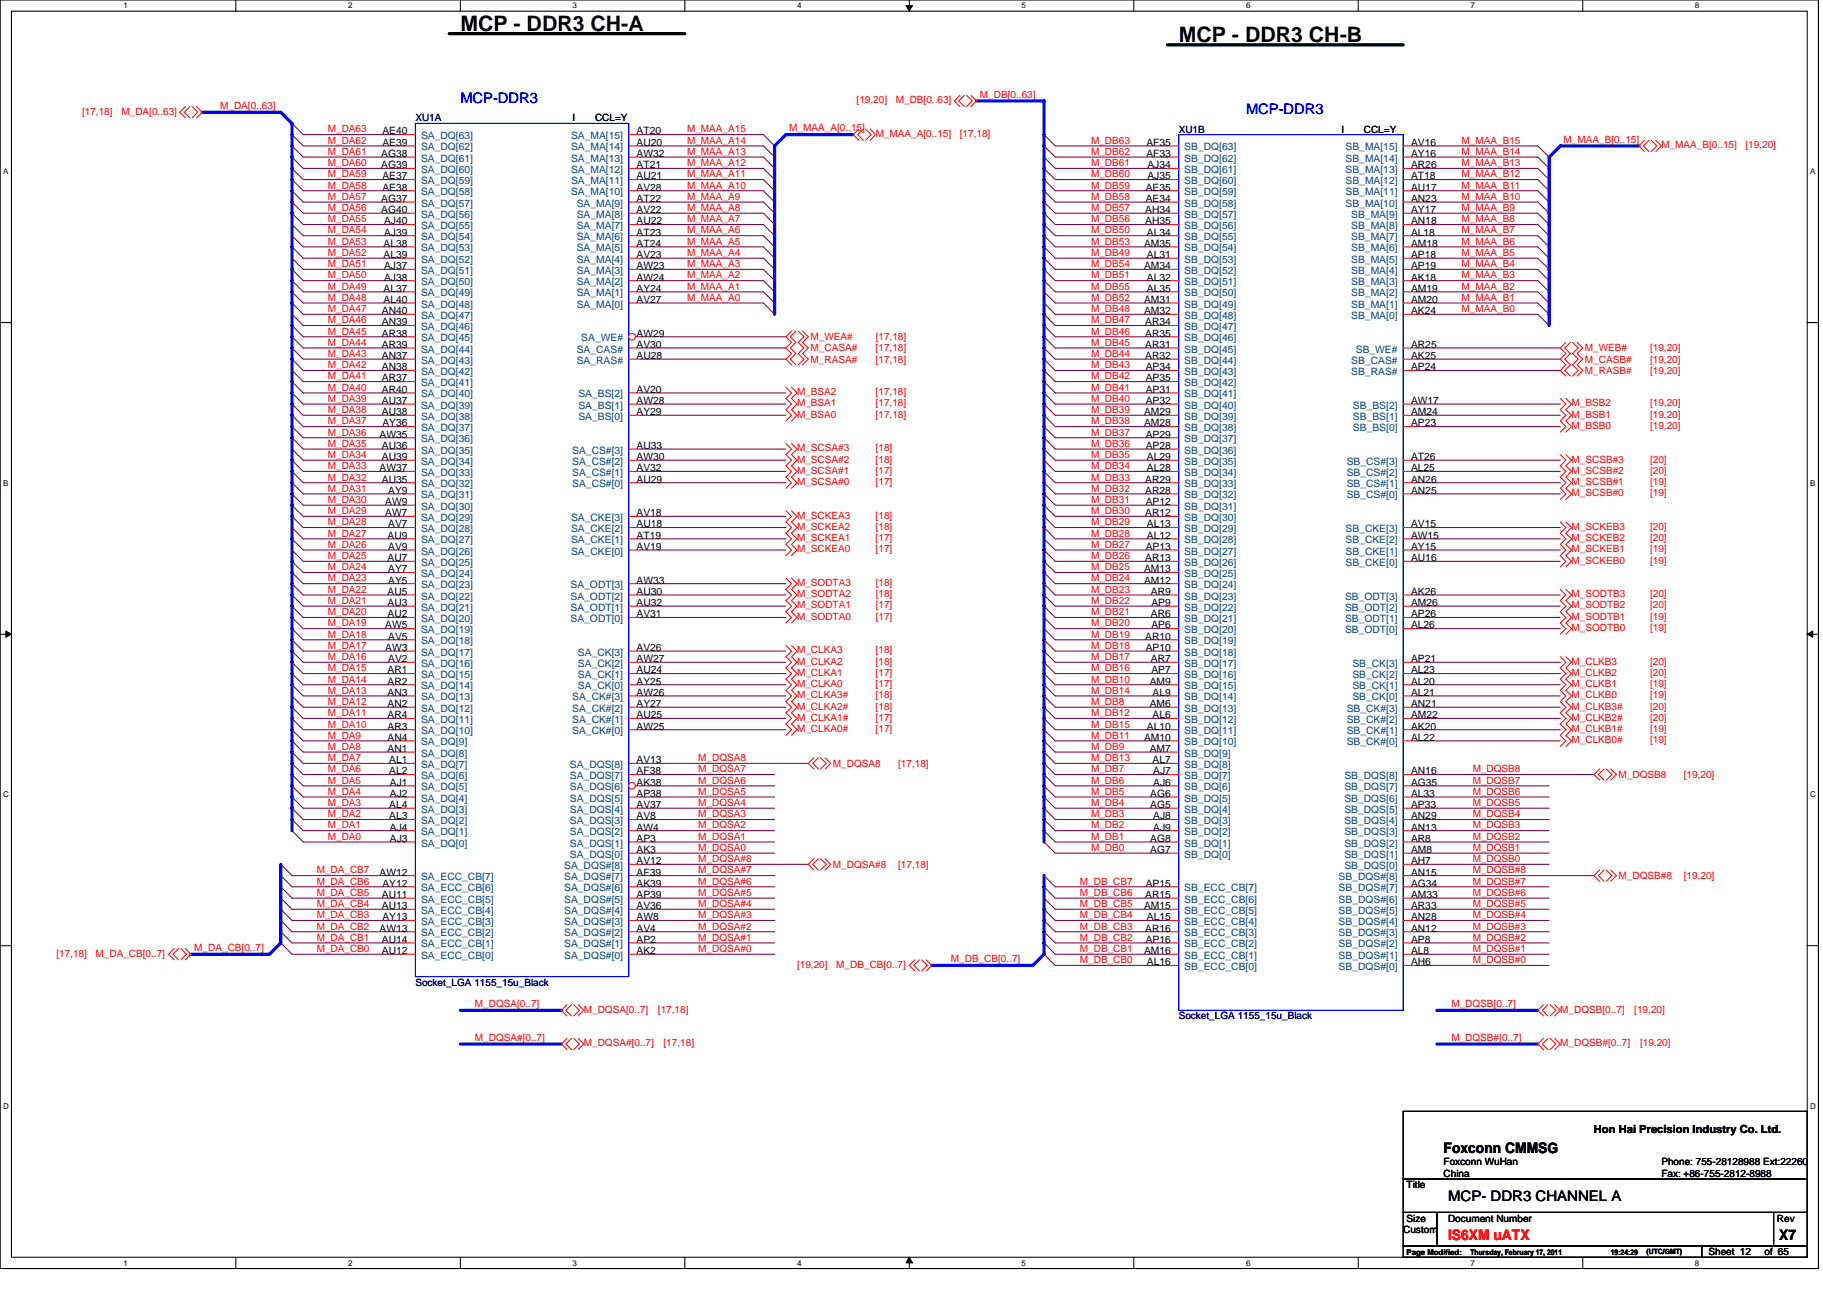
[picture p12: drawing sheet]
<svg xmlns="http://www.w3.org/2000/svg" width="297mm" height="210mm" viewBox="0 0 297 210" stroke-linecap="round" stroke-linejoin="round" font-family="sans-serif">
<defs><g id="words">
<g font-size="3.5">
<text x="75" y="5">MCP - DDR3 CH-A</text>
<text x="192.1" y="6.9">MCP - DDR3 CH-B</text>
</g>
<g font-size="2.4" fill="#00f">
<text x="75" y="16.7">MCP-DDR3</text>
<text x="203" y="18.6">MCP-DDR3</text>
</g>
<g font-size="2.4">
<text x="235.2" y="187.8">Foxconn CMMSG</text>
<text x="235.9" y="195.6">MCP- DDR3 CHANNEL A</text>
<text x="289.9" y="202.1">X7</text>
</g>
<text font-size="2.4" fill="#f00" x="235.9" y="202.1">IS6XM uATX</text>
<text font-size="1.8" x="259.7" y="184.6">Hon Hai Precision Industry Co. Ltd.</text>
<g font-size="1.7">
<text x="62.3" y="21.9">AE40</text>
<text x="62.3" y="23.7">AE39</text>
<text x="103.7" y="23.7">AU20</text>
<text x="103.7" y="21.9">AT20</text>
<text x="186.8" y="23.7">AF35</text>
<text x="229.9" y="23.7">AV16</text>
<text x="62.1" y="25.6">AG38</text>
<text x="62.1" y="27.4">AG39</text>
<text x="62.3" y="29.2">AE37</text>
<text x="103.7" y="27.4">AT21</text>
<text x="103.7" y="29.2">AU21</text>
<text x="103.7" y="25.6">AW32</text>
<text x="186.8" y="25.6">AF33</text>
<text x="187" y="29.2">AJ35</text>
<text x="187" y="27.4">AJ34</text>
<text x="229.9" y="29.2">AT18</text>
<text x="229.9" y="25.6">AY16</text>
<text x="229.9" y="27.4">AR26</text>
<text x="62.1" y="32.9">AG37</text>
<text x="62.1" y="34.7">AG40</text>
<text x="62.3" y="31.1">AE38</text>
<text x="103.7" y="31.1">AV28</text>
<text x="103.7" y="34.7">AV22</text>
<text x="103.7" y="32.9">AT22</text>
<text x="186.6" y="34.7">AH34</text>
<text x="186.7" y="31.1">AE35</text>
<text x="186.7" y="32.9">AE34</text>
<text x="229.9" y="31.1">AU17</text>
<text x="229.9" y="32.9">AN23</text>
<text x="229.9" y="34.7">AY17</text>
<text x="62.5" y="40.2">AL38</text>
<text x="62.6" y="36.6">AJ40</text>
<text x="62.6" y="38.4">AJ39</text>
<text x="103.7" y="38.4">AT23</text>
<text x="103.7" y="36.6">AU22</text>
<text x="103.7" y="40.2">AT24</text>
<text x="186.4" y="40.2">AM35</text>
<text x="186.6" y="36.6">AH35</text>
<text x="186.9" y="38.4">AL34</text>
<text x="229.9" y="38.4">AL18</text>
<text x="229.9" y="40.2">AM18</text>
<text x="229.9" y="36.6">AN18</text>
<text x="62.5" y="42">AL39</text>
<text x="62.5" y="47.5">AL37</text>
<text x="62.6" y="43.9">AJ37</text>
<text x="62.6" y="45.7">AJ38</text>
<text x="103.7" y="47.5">AY24</text>
<text x="103.7" y="42">AV23</text>
<text x="103.7" y="43.9">AW23</text>
<text x="103.7" y="45.7">AW24</text>
<text x="186.4" y="43.9">AM34</text>
<text x="186.9" y="47.5">AL35</text>
<text x="186.9" y="45.7">AL32</text>
<text x="186.9" y="42">AL31</text>
<text x="229.9" y="45.7">AK18</text>
<text x="229.9" y="47.5">AM19</text>
<text x="229.9" y="42">AP18</text>
<text x="229.9" y="43.9">AP19</text>
<text x="62.2" y="51.2">AN40</text>
<text x="62.2" y="53">AN39</text>
<text x="62.5" y="49.3">AL40</text>
<text x="103.7" y="49.3">AV27</text>
<text x="186.4" y="51.2">AM32</text>
<text x="186.4" y="49.3">AM31</text>
<text x="186.6" y="53">AR34</text>
<text x="229.9" y="49.3">AM20</text>
<text x="229.9" y="51.2">AK24</text>
<text x="62.2" y="58.5">AN37</text>
<text x="62.2" y="56.7">AR39</text>
<text x="62.2" y="54.8">AR38</text>
<text x="103.7" y="54.8">AW29</text>
<text x="103.7" y="58.5">AU28</text>
<text x="103.7" y="56.7">AV30</text>
<text x="186.6" y="54.8">AR35</text>
<text x="186.6" y="56.7">AR31</text>
<text x="186.6" y="58.5">AR32</text>
<text x="229.9" y="56.7">AR25</text>
<text x="229.9" y="58.5">AK25</text>
<text x="62.2" y="60.3">AN38</text>
<text x="62.2" y="62.1">AR37</text>
<text x="62.2" y="65.8">AU37</text>
<text x="62.2" y="64">AR40</text>
<text x="103.7" y="65.8">AW28</text>
<text x="103.7" y="64">AV20</text>
<text x="186.7" y="62.1">AP35</text>
<text x="186.7" y="64">AP31</text>
<text x="186.7" y="65.8">AP32</text>
<text x="186.7" y="60.3">AP34</text>
<text x="229.9" y="65.8">AW17</text>
<text x="229.9" y="60.3">AP24</text>
<text x="61.8" y="71.3">AW35</text>
<text x="62.2" y="67.6">AU38</text>
<text x="62.3" y="69.5">AY36</text>
<text x="103.7" y="67.6">AY29</text>
<text x="186.4" y="67.6">AM29</text>
<text x="186.4" y="69.5">AM28</text>
<text x="186.7" y="71.3">AP29</text>
<text x="229.9" y="69.5">AP23</text>
<text x="229.9" y="67.6">AM24</text>
<text x="61.8" y="76.8">AW37</text>
<text x="62.2" y="73.1">AU36</text>
<text x="62.2" y="75">AU39</text>
<text x="103.7" y="76.8">AV32</text>
<text x="103.7" y="73.1">AU33</text>
<text x="103.7" y="75">AW30</text>
<text x="186.7" y="73.1">AP28</text>
<text x="186.9" y="76.8">AL28</text>
<text x="186.9" y="75">AL29</text>
<text x="229.9" y="75">AT26</text>
<text x="229.9" y="76.8">AL25</text>
<text x="62.2" y="78.6">AU35</text>
<text x="62.8" y="82.3">AW9</text>
<text x="63.2" y="80.4">AY9</text>
<text x="103.7" y="78.6">AU29</text>
<text x="186.6" y="80.4">AR28</text>
<text x="186.6" y="78.6">AR29</text>
<text x="186.7" y="82.3">AP12</text>
<text x="229.9" y="78.6">AN26</text>
<text x="229.9" y="80.4">AN25</text>
<text x="62.8" y="84.1">AW7</text>
<text x="63.2" y="87.8">AU9</text>
<text x="63.2" y="89.6">AV9</text>
<text x="63.2" y="85.9">AV7</text>
<text x="103.7" y="84.1">AV18</text>
<text x="103.7" y="85.9">AU18</text>
<text x="103.7" y="89.6">AV19</text>
<text x="103.7" y="87.8">AT19</text>
<text x="186.6" y="84.1">AR12</text>
<text x="186.7" y="89.6">AP13</text>
<text x="186.9" y="87.8">AL12</text>
<text x="186.9" y="85.9">AL13</text>
<text x="229.9" y="87.8">AW15</text>
<text x="229.9" y="85.9">AV15</text>
<text x="229.9" y="89.6">AY15</text>
<text x="63.2" y="91.4">AU7</text>
<text x="63.2" y="93.2">AY7</text>
<text x="63.2" y="95.1">AY5</text>
<text x="103.7" y="95.1">AW33</text>
<text x="186.4" y="93.2">AM13</text>
<text x="186.4" y="95.1">AM12</text>
<text x="186.6" y="91.4">AR13</text>
<text x="229.9" y="91.4">AU16</text>
<text x="63.2" y="96.9">AU5</text>
<text x="63.2" y="98.7">AU3</text>
<text x="63.2" y="100.6">AU2</text>
<text x="103.7" y="96.9">AU30</text>
<text x="103.7" y="98.7">AU32</text>
<text x="103.7" y="100.6">AV31</text>
<text x="187.5" y="96.9">AR9</text>
<text x="187.5" y="100.6">AR6</text>
<text x="187.6" y="98.7">AP9</text>
<text x="229.9" y="96.9">AK26</text>
<text x="229.9" y="98.7">AM26</text>
<text x="229.9" y="100.6">AP26</text>
<text x="62.8" y="102.4">AW5</text>
<text x="62.8" y="106">AW3</text>
<text x="63.2" y="104.2">AV5</text>
<text x="63.2" y="107.9">AV2</text>
<text x="103.7" y="106">AV26</text>
<text x="103.7" y="107.9">AW27</text>
<text x="186.6" y="104.2">AR10</text>
<text x="186.7" y="106">AP10</text>
<text x="187.5" y="107.9">AR7</text>
<text x="187.6" y="102.4">AP6</text>
<text x="229.9" y="107.9">AP21</text>
<text x="229.9" y="102.4">AL26</text>
<text x="63.2" y="111.5">AR2</text>
<text x="63.2" y="113.3">AN3</text>
<text x="63.2" y="109.7">AR1</text>
<text x="103.7" y="113.3">AW26</text>
<text x="103.7" y="111.5">AY25</text>
<text x="103.7" y="109.7">AU24</text>
<text x="187.3" y="111.5">AM9</text>
<text x="187.6" y="109.7">AP7</text>
<text x="187.8" y="113.3">AL9</text>
<text x="229.9" y="111.5">AL20</text>
<text x="229.9" y="113.3">AL21</text>
<text x="229.9" y="109.7">AL23</text>
<text x="63.2" y="117">AR4</text>
<text x="63.2" y="118.9">AR3</text>
<text x="63.2" y="115.2">AN2</text>
<text x="103.7" y="115.2">AY27</text>
<text x="103.7" y="117">AU25</text>
<text x="103.7" y="118.9">AW25</text>
<text x="186.9" y="118.9">AL10</text>
<text x="187.3" y="115.2">AM6</text>
<text x="187.8" y="117">AL6</text>
<text x="229.9" y="118.9">AK20</text>
<text x="229.9" y="115.2">AN21</text>
<text x="229.9" y="117">AM22</text>
<text x="63.2" y="122.5">AN1</text>
<text x="63.2" y="120.7">AN4</text>
<text x="63.4" y="124.3">AL1</text>
<text x="103.7" y="124.3">AV13</text>
<text x="186.4" y="120.7">AM10</text>
<text x="187.3" y="122.5">AM7</text>
<text x="187.8" y="124.3">AL7</text>
<text x="229.9" y="120.7">AL22</text>
<text x="63.4" y="131.6">AL4</text>
<text x="63.4" y="126.2">AL2</text>
<text x="63.5" y="128">AJ1</text>
<text x="63.5" y="129.8">AJ2</text>
<text x="103.7" y="126.2">AF38</text>
<text x="103.7" y="128">AK38</text>
<text x="103.7" y="129.8">AP38</text>
<text x="103.7" y="131.6">AV37</text>
<text x="187.4" y="129.8">AG6</text>
<text x="187.4" y="131.6">AG5</text>
<text x="187.9" y="126.2">AJ7</text>
<text x="187.9" y="128">AJ6</text>
<text x="229.9" y="126.2">AN16</text>
<text x="229.9" y="128">AG35</text>
<text x="229.9" y="129.8">AL33</text>
<text x="229.9" y="131.6">AP33</text>
<text x="63.4" y="133.5">AL3</text>
<text x="63.5" y="135.3">AJ4</text>
<text x="63.5" y="137.1">AJ3</text>
<text x="103.7" y="135.3">AW4</text>
<text x="103.7" y="137.1">AP3</text>
<text x="103.7" y="133.5">AV8</text>
<text x="187.4" y="137.1">AG8</text>
<text x="187.9" y="133.5">AJ8</text>
<text x="187.9" y="135.3">AJ9</text>
<text x="229.9" y="137.1">AR8</text>
<text x="229.9" y="135.3">AN13</text>
<text x="229.9" y="133.5">AN29</text>
<text x="61.8" y="142.6">AW12</text>
<text x="103.7" y="140.8">AV12</text>
<text x="103.7" y="142.6">AF39</text>
<text x="103.7" y="139">AK3</text>
<text x="187.4" y="139">AG7</text>
<text x="229.9" y="142.6">AN15</text>
<text x="229.9" y="139">AM8</text>
<text x="229.9" y="140.8">AH7</text>
<text x="62.2" y="146.3">AU11</text>
<text x="62.2" y="148.1">AU13</text>
<text x="62.3" y="144.4">AY12</text>
<text x="62.3" y="149.9">AY13</text>
<text x="103.7" y="144.4">AK39</text>
<text x="103.7" y="146.3">AP39</text>
<text x="103.7" y="148.1">AV36</text>
<text x="103.7" y="149.9">AW8</text>
<text x="186.4" y="148.1">AM15</text>
<text x="186.6" y="146.3">AR15</text>
<text x="186.7" y="144.4">AP15</text>
<text x="186.9" y="149.9">AL15</text>
<text x="229.9" y="146.3">AM33</text>
<text x="229.9" y="148.1">AR33</text>
<text x="229.9" y="149.9">AN28</text>
<text x="229.9" y="144.4">AG34</text>
<text x="61.8" y="151.8">AW13</text>
<text x="62.2" y="153.6">AU14</text>
<text x="62.2" y="155.4">AU12</text>
<text x="103.7" y="153.6">AP2</text>
<text x="103.7" y="151.8">AV4</text>
<text x="103.7" y="155.4">AK2</text>
<text x="186.4" y="155.4">AM16</text>
<text x="186.6" y="151.8">AR16</text>
<text x="186.7" y="153.6">AP16</text>
<text x="229.9" y="151.8">AN12</text>
<text x="229.9" y="153.6">AP8</text>
<text x="229.9" y="155.4">AL8</text>
<text x="186.9" y="157.2">AL16</text>
<text x="229.9" y="157.2">AH6</text>
</g>
<g font-size="1.7" fill="#004080">
<text x="68.6" y="22.7">SA_DQ[63]</text>
<text x="93" y="22.7">SA_MA[15]</text>
<text x="68.6" y="24.5">SA_DQ[62]</text>
<text x="68.6" y="26.3">SA_DQ[61]</text>
<text x="68.6" y="28.2">SA_DQ[60]</text>
<text x="68.6" y="30">SA_DQ[59]</text>
<text x="93" y="24.5">SA_MA[14]</text>
<text x="93" y="28.2">SA_MA[12]</text>
<text x="93" y="30">SA_MA[11]</text>
<text x="93" y="26.3">SA_MA[13]</text>
<text x="193" y="30">SB_DQ[60]</text>
<text x="193" y="26.3">SB_DQ[62]</text>
<text x="193" y="24.5">SB_DQ[63]</text>
<text x="193" y="28.2">SB_DQ[61]</text>
<text x="219.2" y="24.5">SB_MA[15]</text>
<text x="219.2" y="30">SB_MA[12]</text>
<text x="219.2" y="26.3">SB_MA[14]</text>
<text x="219.2" y="28.2">SB_MA[13]</text>
<text x="68.6" y="31.8">SA_DQ[58]</text>
<text x="68.6" y="33.7">SA_DQ[57]</text>
<text x="68.6" y="35.5">SA_DQ[56]</text>
<text x="93" y="31.8">SA_MA[10]</text>
<text x="94" y="35.5">SA_MA[8]</text>
<text x="94" y="33.7">SA_MA[9]</text>
<text x="193" y="31.8">SB_DQ[59]</text>
<text x="193" y="35.5">SB_DQ[57]</text>
<text x="193" y="33.7">SB_DQ[58]</text>
<text x="219.2" y="31.8">SB_MA[11]</text>
<text x="219.2" y="33.7">SB_MA[10]</text>
<text x="220.2" y="35.5">SB_MA[9]</text>
<text x="68.6" y="37.3">SA_DQ[55]</text>
<text x="68.6" y="41">SA_DQ[53]</text>
<text x="68.6" y="39.1">SA_DQ[54]</text>
<text x="94" y="39.1">SA_MA[6]</text>
<text x="94" y="37.3">SA_MA[7]</text>
<text x="94" y="41">SA_MA[5]</text>
<text x="193" y="41">SB_DQ[54]</text>
<text x="193" y="37.3">SB_DQ[56]</text>
<text x="193" y="39.1">SB_DQ[55]</text>
<text x="220.2" y="39.1">SB_MA[7]</text>
<text x="220.2" y="41">SB_MA[6]</text>
<text x="220.2" y="37.3">SB_MA[8]</text>
<text x="68.6" y="42.8">SA_DQ[52]</text>
<text x="68.6" y="44.6">SA_DQ[51]</text>
<text x="68.6" y="46.5">SA_DQ[50]</text>
<text x="94" y="42.8">SA_MA[4]</text>
<text x="94" y="44.6">SA_MA[3]</text>
<text x="94" y="46.5">SA_MA[2]</text>
<text x="193" y="44.6">SB_DQ[52]</text>
<text x="193" y="46.5">SB_DQ[51]</text>
<text x="193" y="42.8">SB_DQ[53]</text>
<text x="220.2" y="46.5">SB_MA[3]</text>
<text x="220.2" y="42.8">SB_MA[5]</text>
<text x="220.2" y="44.6">SB_MA[4]</text>
<text x="68.6" y="48.3">SA_DQ[49]</text>
<text x="68.6" y="50.1">SA_DQ[48]</text>
<text x="68.6" y="51.9">SA_DQ[47]</text>
<text x="68.6" y="53.8">SA_DQ[46]</text>
<text x="94" y="50.1">SA_MA[0]</text>
<text x="94" y="48.3">SA_MA[1]</text>
<text x="193" y="48.3">SB_DQ[50]</text>
<text x="193" y="51.9">SB_DQ[48]</text>
<text x="193" y="53.8">SB_DQ[47]</text>
<text x="193" y="50.1">SB_DQ[49]</text>
<text x="220.2" y="48.3">SB_MA[2]</text>
<text x="220.2" y="50.1">SB_MA[1]</text>
<text x="220.2" y="51.9">SB_MA[0]</text>
<text x="68.6" y="59.2">SA_DQ[43]</text>
<text x="68.6" y="57.4">SA_DQ[44]</text>
<text x="68.6" y="55.6">SA_DQ[45]</text>
<text x="94" y="59.2">SA_RAS#</text>
<text x="94" y="57.4">SA_CAS#</text>
<text x="94.7" y="55.6">SA_WE#</text>
<text x="193" y="55.6">SB_DQ[46]</text>
<text x="193" y="57.4">SB_DQ[45]</text>
<text x="193" y="59.2">SB_DQ[44]</text>
<text x="220.2" y="59.2">SB_CAS#</text>
<text x="220.9" y="57.4">SB_WE#</text>
<text x="68.6" y="61.1">SA_DQ[42]</text>
<text x="68.6" y="62.9">SA_DQ[41]</text>
<text x="68.6" y="64.7">SA_DQ[40]</text>
<text x="94.3" y="64.7">SA_BS[2]</text>
<text x="193" y="62.9">SB_DQ[42]</text>
<text x="193" y="64.7">SB_DQ[41]</text>
<text x="193" y="61.1">SB_DQ[43]</text>
<text x="220.2" y="61.1">SB_RAS#</text>
<text x="68.6" y="68.4">SA_DQ[38]</text>
<text x="68.6" y="70.2">SA_DQ[37]</text>
<text x="68.6" y="66.6">SA_DQ[39]</text>
<text x="94.3" y="66.6">SA_BS[1]</text>
<text x="94.3" y="68.4">SA_BS[0]</text>
<text x="193" y="66.6">SB_DQ[40]</text>
<text x="193" y="68.4">SB_DQ[39]</text>
<text x="193" y="70.2">SB_DQ[38]</text>
<text x="220.4" y="70.2">SB_BS[0]</text>
<text x="220.4" y="66.6">SB_BS[2]</text>
<text x="220.4" y="68.4">SB_BS[1]</text>
<text x="68.6" y="73.9">SA_DQ[35]</text>
<text x="68.6" y="75.7">SA_DQ[34]</text>
<text x="68.6" y="77.5">SA_DQ[33]</text>
<text x="68.6" y="72.1">SA_DQ[36]</text>
<text x="93.2" y="77.5">SA_CS#[1]</text>
<text x="93.2" y="73.9">SA_CS#[3]</text>
<text x="93.2" y="75.7">SA_CS#[2]</text>
<text x="193" y="73.9">SB_DQ[36]</text>
<text x="193" y="72.1">SB_DQ[37]</text>
<text x="193" y="77.5">SB_DQ[34]</text>
<text x="193" y="75.7">SB_DQ[35]</text>
<text x="219.4" y="75.7">SB_CS#[3]</text>
<text x="219.4" y="77.5">SB_CS#[2]</text>
<text x="68.6" y="79.4">SA_DQ[32]</text>
<text x="68.6" y="81.2">SA_DQ[31]</text>
<text x="68.6" y="83">SA_DQ[30]</text>
<text x="93.2" y="79.4">SA_CS#[0]</text>
<text x="193" y="81.2">SB_DQ[32]</text>
<text x="193" y="79.4">SB_DQ[33]</text>
<text x="193" y="83">SB_DQ[31]</text>
<text x="219.4" y="79.4">SB_CS#[1]</text>
<text x="219.4" y="81.2">SB_CS#[0]</text>
<text x="68.6" y="88.5">SA_DQ[27]</text>
<text x="68.6" y="84.9">SA_DQ[29]</text>
<text x="68.6" y="86.7">SA_DQ[28]</text>
<text x="93" y="84.9">SA_CKE[3]</text>
<text x="93" y="86.7">SA_CKE[2]</text>
<text x="93" y="88.5">SA_CKE[1]</text>
<text x="193" y="84.9">SB_DQ[30]</text>
<text x="193" y="88.5">SB_DQ[28]</text>
<text x="193" y="86.7">SB_DQ[29]</text>
<text x="219.2" y="88.5">SB_CKE[2]</text>
<text x="219.2" y="86.7">SB_CKE[3]</text>
<text x="68.6" y="90.3">SA_DQ[26]</text>
<text x="68.6" y="94">SA_DQ[24]</text>
<text x="68.6" y="92.2">SA_DQ[25]</text>
<text x="68.6" y="95.8">SA_DQ[23]</text>
<text x="93" y="95.8">SA_ODT[3]</text>
<text x="93" y="90.3">SA_CKE[0]</text>
<text x="193" y="92.2">SB_DQ[26]</text>
<text x="193" y="90.3">SB_DQ[27]</text>
<text x="193" y="94">SB_DQ[25]</text>
<text x="193" y="95.8">SB_DQ[24]</text>
<text x="219.2" y="92.2">SB_CKE[0]</text>
<text x="219.2" y="90.3">SB_CKE[1]</text>
<text x="68.6" y="97.7">SA_DQ[22]</text>
<text x="68.6" y="99.5">SA_DQ[21]</text>
<text x="68.6" y="101.3">SA_DQ[20]</text>
<text x="93" y="97.7">SA_ODT[2]</text>
<text x="93" y="99.5">SA_ODT[1]</text>
<text x="93" y="101.3">SA_ODT[0]</text>
<text x="193" y="97.7">SB_DQ[23]</text>
<text x="193" y="101.3">SB_DQ[21]</text>
<text x="193" y="99.5">SB_DQ[22]</text>
<text x="219.2" y="97.7">SB_ODT[3]</text>
<text x="219.2" y="99.5">SB_ODT[2]</text>
<text x="219.2" y="101.3">SB_ODT[1]</text>
<text x="68.6" y="103.1">SA_DQ[19]</text>
<text x="68.6" y="106.8">SA_DQ[17]</text>
<text x="68.6" y="105">SA_DQ[18]</text>
<text x="94.2" y="106.8">SA_CK[3]</text>
<text x="193" y="106.8">SB_DQ[18]</text>
<text x="193" y="103.1">SB_DQ[20]</text>
<text x="193" y="105">SB_DQ[19]</text>
<text x="219.2" y="103.1">SB_ODT[0]</text>
<text x="68.6" y="112.3">SA_DQ[14]</text>
<text x="68.6" y="110.5">SA_DQ[15]</text>
<text x="68.6" y="108.6">SA_DQ[16]</text>
<text x="94.2" y="112.3">SA_CK[0]</text>
<text x="94.2" y="108.6">SA_CK[2]</text>
<text x="94.2" y="110.5">SA_CK[1]</text>
<text x="193" y="108.6">SB_DQ[17]</text>
<text x="193" y="112.3">SB_DQ[15]</text>
<text x="193" y="110.5">SB_DQ[16]</text>
<text x="220.4" y="112.3">SB_CK[1]</text>
<text x="220.4" y="110.5">SB_CK[2]</text>
<text x="220.4" y="108.6">SB_CK[3]</text>
<text x="68.6" y="117.8">SA_DQ[11]</text>
<text x="68.6" y="119.6">SA_DQ[10]</text>
<text x="68.6" y="116">SA_DQ[12]</text>
<text x="68.6" y="114.1">SA_DQ[13]</text>
<text x="93.2" y="114.1">SA_CK#[3]</text>
<text x="93.2" y="116">SA_CK#[2]</text>
<text x="93.2" y="117.8">SA_CK#[1]</text>
<text x="93.2" y="119.6">SA_CK#[0]</text>
<text x="193" y="116">SB_DQ[13]</text>
<text x="193" y="117.8">SB_DQ[12]</text>
<text x="193" y="119.6">SB_DQ[11]</text>
<text x="193" y="114.1">SB_DQ[14]</text>
<text x="219.4" y="119.6">SB_CK#[1]</text>
<text x="219.4" y="116">SB_CK#[3]</text>
<text x="219.4" y="117.8">SB_CK#[2]</text>
<text x="220.4" y="114.1">SB_CK[0]</text>
<text x="68.6" y="123.3">SA_DQ[8]</text>
<text x="68.6" y="125.1">SA_DQ[7]</text>
<text x="68.6" y="121.4">SA_DQ[9]</text>
<text x="92.9" y="125.1">SA_DQS[8]</text>
<text x="193" y="123.3">SB_DQ[9]</text>
<text x="193" y="125.1">SB_DQ[8]</text>
<text x="193" y="121.4">SB_DQ[10]</text>
<text x="219.4" y="121.4">SB_CK#[0]</text>
<text x="68.6" y="126.9">SA_DQ[6]</text>
<text x="68.6" y="128.8">SA_DQ[5]</text>
<text x="68.6" y="130.6">SA_DQ[4]</text>
<text x="92.9" y="126.9">SA_DQS[7]</text>
<text x="92.9" y="128.8">SA_DQS[6]</text>
<text x="92.9" y="130.6">SA_DQS[5]</text>
<text x="193" y="126.9">SB_DQ[7]</text>
<text x="193" y="130.6">SB_DQ[5]</text>
<text x="193" y="128.8">SB_DQ[6]</text>
<text x="219.1" y="126.9">SB_DQS[8]</text>
<text x="219.1" y="128.8">SB_DQS[7]</text>
<text x="219.1" y="130.6">SB_DQS[6]</text>
<text x="68.6" y="132.4">SA_DQ[3]</text>
<text x="68.6" y="136.1">SA_DQ[1]</text>
<text x="68.6" y="134.2">SA_DQ[2]</text>
<text x="68.6" y="137.9">SA_DQ[0]</text>
<text x="92.9" y="136.1">SA_DQS[2]</text>
<text x="92.9" y="137.9">SA_DQS[1]</text>
<text x="92.9" y="134.2">SA_DQS[3]</text>
<text x="92.9" y="132.4">SA_DQS[4]</text>
<text x="193" y="134.2">SB_DQ[3]</text>
<text x="193" y="137.9">SB_DQ[1]</text>
<text x="193" y="136.1">SB_DQ[2]</text>
<text x="193" y="132.4">SB_DQ[4]</text>
<text x="219.1" y="137.9">SB_DQS[2]</text>
<text x="219.1" y="136.1">SB_DQS[3]</text>
<text x="219.1" y="134.2">SB_DQS[4]</text>
<text x="219.1" y="132.4">SB_DQS[5]</text>
<text x="68.6" y="143.4">SA_ECC_CB[7]</text>
<text x="91.9" y="141.5">SA_DQS#[8]</text>
<text x="91.9" y="143.4">SA_DQS#[7]</text>
<text x="92.9" y="139.7">SA_DQS[0]</text>
<text x="193" y="139.7">SB_DQ[0]</text>
<text x="218.1" y="143.4">SB_DQS#[8]</text>
<text x="219.1" y="139.7">SB_DQS[1]</text>
<text x="219.1" y="141.5">SB_DQS[0]</text>
<text x="68.6" y="145.2">SA_ECC_CB[6]</text>
<text x="68.6" y="147">SA_ECC_CB[5]</text>
<text x="68.6" y="148.9">SA_ECC_CB[4]</text>
<text x="91.9" y="145.2">SA_DQS#[6]</text>
<text x="91.9" y="147">SA_DQS#[5]</text>
<text x="91.9" y="148.9">SA_DQS#[4]</text>
<text x="193" y="148.9">SB_ECC_CB[5]</text>
<text x="193" y="147">SB_ECC_CB[6]</text>
<text x="193" y="145.2">SB_ECC_CB[7]</text>
<text x="218.1" y="147">SB_DQS#[6]</text>
<text x="218.1" y="148.9">SB_DQS#[5]</text>
<text x="218.1" y="145.2">SB_DQS#[7]</text>
<text x="68.6" y="154.3">SA_ECC_CB[1]</text>
<text x="68.6" y="150.7">SA_ECC_CB[3]</text>
<text x="68.6" y="152.5">SA_ECC_CB[2]</text>
<text x="91.9" y="150.7">SA_DQS#[3]</text>
<text x="91.9" y="154.3">SA_DQS#[1]</text>
<text x="91.9" y="152.5">SA_DQS#[2]</text>
<text x="193" y="150.7">SB_ECC_CB[4]</text>
<text x="193" y="152.5">SB_ECC_CB[3]</text>
<text x="193" y="154.3">SB_ECC_CB[2]</text>
<text x="218.1" y="152.5">SB_DQS#[3]</text>
<text x="218.1" y="154.3">SB_DQS#[2]</text>
<text x="218.1" y="150.7">SB_DQS#[4]</text>
<text x="68.6" y="156.2">SA_ECC_CB[0]</text>
<text x="91.9" y="156.2">SA_DQS#[0]</text>
<text x="193" y="156.2">SB_ECC_CB[1]</text>
<text x="193" y="158">SB_ECC_CB[0]</text>
<text x="218.1" y="158">SB_DQS#[0]</text>
<text x="218.1" y="156.2">SB_DQS#[1]</text>
</g>
<g font-size="1.6" fill="#f00">
<text x="35.9" y="17.7">M_DA[0..63]</text>
<text x="139.6" y="16.8">[19,20]</text>
<text x="146" y="16.8">M_DB[0..63]</text>
<text x="159.7" y="15.9">M_DB[0..63]</text>
<text x="13.4" y="18.7">[17,18]</text>
<text x="19.8" y="18.7">M_DA[0..63]</text>
<text x="53.4" y="21.6">M_DA63</text>
<text x="53.4" y="23.4">M_DA62</text>
<text x="111.9" y="23.4">M_MAA_A14</text>
<text x="111.9" y="21.6">M_MAA_A15</text>
<text x="128.6" y="21.4">M_MAA_A[0..15]</text>
<text x="142.7" y="22.3">M_MAA_A[0..15]</text>
<text x="156.4" y="22.3">[17,18]</text>
<text x="177.8" y="23.4">M_DB63</text>
<text x="238.1" y="23.4">M_MAA_B15</text>
<text x="254.8" y="23.2">M_MAA_B[0..15]</text>
<text x="53.4" y="28.9">M_DA59</text>
<text x="53.4" y="25.2">M_DA61</text>
<text x="53.4" y="27.1">M_DA60</text>
<text x="111.9" y="25.2">M_MAA_A13</text>
<text x="111.9" y="28.9">M_MAA_A11</text>
<text x="111.9" y="27.1">M_MAA_A12</text>
<text x="177.8" y="27.1">M_DB61</text>
<text x="177.8" y="25.2">M_DB62</text>
<text x="177.8" y="28.9">M_DB60</text>
<text x="238.1" y="27.1">M_MAA_B13</text>
<text x="238.1" y="28.9">M_MAA_B12</text>
<text x="238.1" y="25.2">M_MAA_B14</text>
<text x="270.7" y="24.2">M_MAA_B[0..15]</text>
<text x="284.4" y="24.2">[19,20]</text>
<text x="53.4" y="30.7">M_DA58</text>
<text x="53.4" y="32.6">M_DA57</text>
<text x="53.4" y="34.4">M_DA56</text>
<text x="111.9" y="32.6">M_MAA_A9</text>
<text x="111.9" y="30.7">M_MAA_A10</text>
<text x="111.9" y="34.4">M_MAA_A8</text>
<text x="177.8" y="34.4">M_DB57</text>
<text x="177.8" y="32.6">M_DB58</text>
<text x="177.8" y="30.7">M_DB59</text>
<text x="238.1" y="30.7">M_MAA_B11</text>
<text x="238.1" y="34.4">M_MAA_B9</text>
<text x="238.1" y="32.6">M_MAA_B10</text>
<text x="53.4" y="36.2">M_DA55</text>
<text x="53.4" y="38">M_DA54</text>
<text x="53.4" y="39.9">M_DA53</text>
<text x="53.4" y="41.7">M_DA52</text>
<text x="111.9" y="36.2">M_MAA_A7</text>
<text x="111.9" y="39.9">M_MAA_A5</text>
<text x="111.9" y="38">M_MAA_A6</text>
<text x="111.9" y="41.7">M_MAA_A4</text>
<text x="177.8" y="36.2">M_DB56</text>
<text x="177.8" y="41.7">M_DB49</text>
<text x="177.8" y="38">M_DB50</text>
<text x="177.8" y="39.9">M_DB53</text>
<text x="238.1" y="38">M_MAA_B7</text>
<text x="238.1" y="41.7">M_MAA_B5</text>
<text x="238.1" y="39.9">M_MAA_B6</text>
<text x="238.1" y="36.2">M_MAA_B8</text>
<text x="53.4" y="43.5">M_DA51</text>
<text x="53.4" y="45.4">M_DA50</text>
<text x="53.4" y="47.2">M_DA49</text>
<text x="111.9" y="47.2">M_MAA_A1</text>
<text x="111.9" y="45.4">M_MAA_A2</text>
<text x="111.9" y="43.5">M_MAA_A3</text>
<text x="177.8" y="45.4">M_DB51</text>
<text x="177.8" y="47.2">M_DB55</text>
<text x="177.8" y="43.5">M_DB54</text>
<text x="238.1" y="47.2">M_MAA_B2</text>
<text x="238.1" y="45.4">M_MAA_B3</text>
<text x="238.1" y="43.5">M_MAA_B4</text>
<text x="53.4" y="49">M_DA48</text>
<text x="53.4" y="50.8">M_DA47</text>
<text x="53.4" y="52.7">M_DA46</text>
<text x="111.9" y="49">M_MAA_A0</text>
<text x="177.8" y="52.7">M_DB47</text>
<text x="177.8" y="50.8">M_DB48</text>
<text x="177.8" y="49">M_DB52</text>
<text x="238.1" y="49">M_MAA_B1</text>
<text x="238.1" y="50.8">M_MAA_B0</text>
<text x="53.4" y="54.5">M_DA45</text>
<text x="53.4" y="56.3">M_DA44</text>
<text x="53.4" y="58.1">M_DA43</text>
<text x="53.4" y="60">M_DA42</text>
<text x="132.1" y="55.4">M_WEA#</text>
<text x="132.1" y="57.3">M_CASA#</text>
<text x="132.1" y="59.1">M_RASA#</text>
<text x="142.7" y="57.3">[17,18]</text>
<text x="142.7" y="59.1">[17,18]</text>
<text x="142.7" y="55.4">[17,18]</text>
<text x="177.8" y="56.3">M_DB45</text>
<text x="177.8" y="54.5">M_DB46</text>
<text x="177.8" y="58.1">M_DB44</text>
<text x="177.8" y="60">M_DB43</text>
<text x="258.3" y="57.3">M_WEB#</text>
<text x="258.3" y="59.1">M_CASB#</text>
<text x="268.9" y="59.1">[19,20]</text>
<text x="268.9" y="57.3">[19,20]</text>
<text x="53.4" y="61.8">M_DA41</text>
<text x="53.4" y="63.6">M_DA40</text>
<text x="53.4" y="65.5">M_DA39</text>
<text x="129.9" y="64.4">M_BSA2</text>
<text x="142.7" y="64.4">[17,18]</text>
<text x="177.8" y="63.6">M_DB41</text>
<text x="177.8" y="61.8">M_DB42</text>
<text x="177.8" y="65.5">M_DB40</text>
<text x="258.3" y="60.9">M_RASB#</text>
<text x="268.9" y="60.9">[19,20]</text>
<text x="53.4" y="67.3">M_DA38</text>
<text x="53.4" y="69.1">M_DA37</text>
<text x="53.4" y="71">M_DA36</text>
<text x="129.9" y="66.2">M_BSA1</text>
<text x="129.9" y="68.1">M_BSA0</text>
<text x="142.7" y="66.2">[17,18]</text>
<text x="142.7" y="68.1">[17,18]</text>
<text x="177.8" y="71">M_DB37</text>
<text x="177.8" y="69.1">M_DB38</text>
<text x="177.8" y="67.3">M_DB39</text>
<text x="256.1" y="68.1">M_BSB1</text>
<text x="256.1" y="66.2">M_BSB2</text>
<text x="256.1" y="69.9">M_BSB0</text>
<text x="268.9" y="68.1">[19,20]</text>
<text x="268.9" y="66.2">[19,20]</text>
<text x="268.9" y="69.9">[19,20]</text>
<text x="53.4" y="72.8">M_DA35</text>
<text x="53.4" y="74.6">M_DA34</text>
<text x="53.4" y="76.4">M_DA33</text>
<text x="129.9" y="77.2">M_SCSA#1</text>
<text x="129.9" y="75.4">M_SCSA#2</text>
<text x="129.9" y="73.5">M_SCSA#3</text>
<text x="142.7" y="77.2">[17]</text>
<text x="142.7" y="75.4">[18]</text>
<text x="142.7" y="73.5">[18]</text>
<text x="177.8" y="76.4">M_DB34</text>
<text x="177.8" y="74.6">M_DB35</text>
<text x="177.8" y="72.8">M_DB36</text>
<text x="256.1" y="77.2">M_SCSB#2</text>
<text x="256.1" y="75.4">M_SCSB#3</text>
<text x="268.9" y="77.2">[20]</text>
<text x="268.9" y="75.4">[20]</text>
<text x="53.4" y="78.3">M_DA32</text>
<text x="53.4" y="80.1">M_DA31</text>
<text x="53.4" y="81.9">M_DA30</text>
<text x="53.4" y="83.8">M_DA29</text>
<text x="129.9" y="79">M_SCSA#0</text>
<text x="142.7" y="79">[17]</text>
<text x="177.8" y="83.8">M_DB30</text>
<text x="177.8" y="81.9">M_DB31</text>
<text x="177.8" y="78.3">M_DB33</text>
<text x="177.8" y="80.1">M_DB32</text>
<text x="256.1" y="79">M_SCSB#1</text>
<text x="256.1" y="80.8">M_SCSB#0</text>
<text x="268.9" y="79">[19]</text>
<text x="268.9" y="80.8">[19]</text>
<text x="53.4" y="85.6">M_DA28</text>
<text x="53.4" y="87.4">M_DA27</text>
<text x="53.4" y="89.2">M_DA26</text>
<text x="129.9" y="90">M_SCKEA0</text>
<text x="129.9" y="88.2">M_SCKEA1</text>
<text x="129.9" y="84.5">M_SCKEA3</text>
<text x="129.9" y="86.3">M_SCKEA2</text>
<text x="142.7" y="90">[17]</text>
<text x="142.7" y="88.2">[17]</text>
<text x="142.7" y="84.5">[18]</text>
<text x="142.7" y="86.3">[18]</text>
<text x="177.8" y="85.6">M_DB29</text>
<text x="177.8" y="87.4">M_DB28</text>
<text x="177.8" y="89.2">M_DB27</text>
<text x="256.1" y="86.3">M_SCKEB3</text>
<text x="256.1" y="88.2">M_SCKEB2</text>
<text x="256.1" y="90">M_SCKEB1</text>
<text x="268.9" y="86.3">[20]</text>
<text x="268.9" y="88.2">[20]</text>
<text x="268.9" y="90">[19]</text>
<text x="53.4" y="94.7">M_DA23</text>
<text x="53.4" y="91.1">M_DA25</text>
<text x="53.4" y="92.9">M_DA24</text>
<text x="129.9" y="95.5">M_SODTA3</text>
<text x="142.7" y="95.5">[18]</text>
<text x="177.8" y="92.9">M_DB25</text>
<text x="177.8" y="91.1">M_DB26</text>
<text x="177.8" y="94.7">M_DB24</text>
<text x="256.1" y="91.8">M_SCKEB0</text>
<text x="268.9" y="91.8">[19]</text>
<text x="53.4" y="96.6">M_DA22</text>
<text x="53.4" y="98.4">M_DA21</text>
<text x="53.4" y="100.2">M_DA20</text>
<text x="129.9" y="97.3">M_SODTA2</text>
<text x="129.9" y="99.1">M_SODTA1</text>
<text x="129.9" y="101">M_SODTA0</text>
<text x="142.7" y="97.3">[18]</text>
<text x="142.7" y="99.1">[17]</text>
<text x="142.7" y="101">[17]</text>
<text x="177.8" y="100.2">M_DB21</text>
<text x="177.8" y="98.4">M_DB22</text>
<text x="177.8" y="96.6">M_DB23</text>
<text x="256.1" y="97.3">M_SODTB3</text>
<text x="256.1" y="99.1">M_SODTB2</text>
<text x="256.1" y="101">M_SODTB1</text>
<text x="268.9" y="97.3">[20]</text>
<text x="268.9" y="99.1">[20]</text>
<text x="268.9" y="101">[19]</text>
<text x="53.4" y="102">M_DA19</text>
<text x="53.4" y="103.9">M_DA18</text>
<text x="53.4" y="105.7">M_DA17</text>
<text x="53.4" y="107.5">M_DA16</text>
<text x="129.9" y="106.4">M_CLKA3</text>
<text x="142.7" y="106.4">[18]</text>
<text x="177.8" y="107.5">M_DB17</text>
<text x="177.8" y="105.7">M_DB18</text>
<text x="177.8" y="103.9">M_DB19</text>
<text x="177.8" y="102">M_DB20</text>
<text x="256.1" y="102.8">M_SODTB0</text>
<text x="268.9" y="102.8">[19]</text>
<text x="53.4" y="109.4">M_DA15</text>
<text x="53.4" y="111.2">M_DA14</text>
<text x="53.4" y="113">M_DA13</text>
<text x="129.9" y="111.9">M_CLKA0</text>
<text x="129.9" y="113.8">M_CLKA3#</text>
<text x="129.9" y="110.1">M_CLKA1</text>
<text x="129.9" y="108.3">M_CLKA2</text>
<text x="142.7" y="113.8">[18]</text>
<text x="142.7" y="111.9">[17]</text>
<text x="142.7" y="110.1">[17]</text>
<text x="142.7" y="108.3">[18]</text>
<text x="177.8" y="113">M_DB14</text>
<text x="177.8" y="109.4">M_DB16</text>
<text x="177.8" y="111.2">M_DB10</text>
<text x="256.1" y="108.3">M_CLKB3</text>
<text x="256.1" y="111.9">M_CLKB1</text>
<text x="256.1" y="110.1">M_CLKB2</text>
<text x="256.1" y="113.8">M_CLKB0</text>
<text x="268.9" y="108.3">[20]</text>
<text x="268.9" y="111.9">[19]</text>
<text x="268.9" y="110.1">[20]</text>
<text x="268.9" y="113.8">[19]</text>
<text x="53.4" y="114.9">M_DA12</text>
<text x="53.4" y="116.7">M_DA11</text>
<text x="53.4" y="118.5">M_DA10</text>
<text x="129.9" y="119.3">M_CLKA0#</text>
<text x="129.9" y="117.4">M_CLKA1#</text>
<text x="129.9" y="115.6">M_CLKA2#</text>
<text x="142.7" y="119.3">[17]</text>
<text x="142.7" y="117.4">[17]</text>
<text x="142.7" y="115.6">[18]</text>
<text x="177.8" y="116.7">M_DB12</text>
<text x="177.8" y="118.5">M_DB15</text>
<text x="177.8" y="114.9">M_DB8</text>
<text x="256.1" y="117.4">M_CLKB2#</text>
<text x="256.1" y="115.6">M_CLKB3#</text>
<text x="256.1" y="119.3">M_CLKB1#</text>
<text x="268.9" y="117.4">[20]</text>
<text x="268.9" y="115.6">[20]</text>
<text x="268.9" y="119.3">[19]</text>
<text x="53.4" y="120.3">M_DA9</text>
<text x="53.4" y="122.2">M_DA8</text>
<text x="53.4" y="124">M_DA7</text>
<text x="53.4" y="125.8">M_DA6</text>
<text x="113.8" y="125.8">M_DQSA7</text>
<text x="113.8" y="124">M_DQSA8</text>
<text x="135.7" y="124.9">M_DQSA8</text>
<text x="146.3" y="124.9">[17,18]</text>
<text x="177.8" y="125.8">M_DB7</text>
<text x="177.8" y="122.2">M_DB9</text>
<text x="177.8" y="124">M_DB13</text>
<text x="177.8" y="120.3">M_DB11</text>
<text x="240" y="125.8">M_DQSB8</text>
<text x="256.1" y="121.1">M_CLKB0#</text>
<text x="268.9" y="121.1">[19]</text>
<text x="53.4" y="127.7">M_DA5</text>
<text x="53.4" y="129.5">M_DA4</text>
<text x="53.4" y="131.3">M_DA3</text>
<text x="113.8" y="127.7">M_DQSA6</text>
<text x="113.8" y="129.5">M_DQSA5</text>
<text x="113.8" y="131.3">M_DQSA4</text>
<text x="177.8" y="129.5">M_DB5</text>
<text x="177.8" y="127.7">M_DB6</text>
<text x="177.8" y="131.3">M_DB4</text>
<text x="240" y="129.5">M_DQSB6</text>
<text x="240" y="131.3">M_DQSB5</text>
<text x="240" y="127.7">M_DQSB7</text>
<text x="263.7" y="126.7">M_DQSB8</text>
<text x="274.4" y="126.7">[19,20]</text>
<text x="53.4" y="133.1">M_DA2</text>
<text x="53.4" y="136.8">M_DA0</text>
<text x="53.4" y="135">M_DA1</text>
<text x="113.8" y="133.1">M_DQSA3</text>
<text x="113.8" y="135">M_DQSA2</text>
<text x="113.8" y="136.8">M_DQSA1</text>
<text x="177.8" y="136.8">M_DB1</text>
<text x="177.8" y="135">M_DB2</text>
<text x="177.8" y="133.1">M_DB3</text>
<text x="240" y="133.1">M_DQSB4</text>
<text x="240" y="135">M_DQSB3</text>
<text x="240" y="136.8">M_DQSB2</text>
<text x="51.6" y="142.3">M_DA_CB7</text>
<text x="113.8" y="138.6">M_DQSA0</text>
<text x="113.8" y="142.3">M_DQSA#7</text>
<text x="113.8" y="140.4">M_DQSA#8</text>
<text x="135.7" y="141.4">M_DQSA#8</text>
<text x="146.3" y="141.4">[17,18]</text>
<text x="177.8" y="138.6">M_DB0</text>
<text x="240" y="138.6">M_DQSB1</text>
<text x="240" y="140.4">M_DQSB0</text>
<text x="240" y="142.3">M_DQSB#8</text>
<text x="263.7" y="143.2">M_DQSB#8</text>
<text x="274.4" y="143.2">[19,20]</text>
<text x="51.6" y="144.1">M_DA_CB6</text>
<text x="51.6" y="145.9">M_DA_CB5</text>
<text x="51.6" y="147.8">M_DA_CB4</text>
<text x="51.6" y="149.6">M_DA_CB3</text>
<text x="113.8" y="144.1">M_DQSA#6</text>
<text x="113.8" y="145.9">M_DQSA#5</text>
<text x="113.8" y="147.8">M_DQSA#4</text>
<text x="113.8" y="149.6">M_DQSA#3</text>
<text x="176" y="144.1">M_DB_CB7</text>
<text x="176" y="145.9">M_DB_CB6</text>
<text x="176" y="147.8">M_DB_CB5</text>
<text x="176" y="149.6">M_DB_CB4</text>
<text x="240" y="145.9">M_DQSB#6</text>
<text x="240" y="147.8">M_DQSB#5</text>
<text x="240" y="149.6">M_DQSB#4</text>
<text x="240" y="144.1">M_DQSB#7</text>
<text x="9.2" y="155.8">[17,18]</text>
<text x="15.6" y="155.8">M_DA_CB[0..7]</text>
<text x="31.7" y="154.9">M_DA_CB[0..7]</text>
<text x="51.6" y="151.4">M_DA_CB2</text>
<text x="51.6" y="153.2">M_DA_CB1</text>
<text x="51.6" y="155.1">M_DA_CB0</text>
<text x="113.8" y="151.4">M_DQSA#2</text>
<text x="113.8" y="153.2">M_DQSA#1</text>
<text x="113.8" y="155.1">M_DQSA#0</text>
<text x="176" y="151.4">M_DB_CB3</text>
<text x="176" y="153.2">M_DB_CB2</text>
<text x="176" y="155.1">M_DB_CB1</text>
<text x="240" y="151.4">M_DQSB#3</text>
<text x="240" y="153.2">M_DQSB#2</text>
<text x="240" y="155.1">M_DQSB#1</text>
<text x="129.9" y="157.6">[19,20]</text>
<text x="136.3" y="157.6">M_DB_CB[0..7]</text>
<text x="154.9" y="156.7">M_DB_CB[0..7]</text>
<text x="176" y="156.9">M_DB_CB0</text>
<text x="240" y="156.9">M_DQSB#0</text>
<text x="77.4" y="164">M_DQSA[0..7]</text>
<text x="95.1" y="165">M_DQSA[0..7]</text>
<text x="107.2" y="165">[17,18]</text>
<text x="236.5" y="164">M_DQSB[0..7]</text>
<text x="254.2" y="165">M_DQSB[0..7]</text>
<text x="266.3" y="165">[19,20]</text>
<text x="77.4" y="169.5">M_DQSA#[0..7]</text>
<text x="95.1" y="170.5">M_DQSA#[0..7]</text>
<text x="108.1" y="170.5">[17,18]</text>
<text x="236.5" y="169.5">M_DQSB#[0..7]</text>
<text x="254.2" y="170.5">M_DQSB#[0..7]</text>
<text x="267.2" y="170.5">[19,20]</text>
</g>
<g font-size="1.6" fill="#000080">
<text x="67.7" y="19.8">XU1A</text>
<text x="192.1" y="21.6">XU1B</text>
<text x="67.7" y="160.6">Socket_LGA 1155_15u_Black</text>
<text x="192.1" y="166.1">Socket_LGA 1155_15u_Black</text>
</g>
<g font-size="1.6">
<text x="93.3" y="19.8">I</text>
<text x="97" y="19.8">CCL=Y</text>
<text x="218.6" y="21.6">I</text>
<text x="222.2" y="21.6">CCL=Y</text>
<text x="235.2" y="189.8">Foxconn WuHan</text>
<text x="235.2" y="191.7">China</text>
<text x="270.7" y="189.8">Phone: 755-28128988 Ext:22260</text>
<text x="270.7" y="191.7">Fax: +86-755-2812-8988</text>
<text x="229.2" y="193.5">Title</text>
<text x="228.6" y="200.8">Custom</text>
<text x="229.2" y="199">Size</text>
<text x="235.9" y="199">Document Number</text>
<text x="289.5" y="199">Rev</text>
<text x="278.4" y="204.5">Sheet 12</text>
<text x="287.5" y="204.5">of 65</text>
</g>
<g font-size="1.3">
<text x="20.1" y="1.4">1</text>
<text x="56.7" y="1.4">2</text>
<text x="93.3" y="1.4">3</text>
<text x="129.9" y="1.4">4</text>
<text x="166.5" y="1.4">5</text>
<text x="203" y="1.4">6</text>
<text x="239.6" y="1.4">7</text>
<text x="276.2" y="1.4">8</text>
<text x=".5" y="28.4">A</text>
<text x="294.9" y="28.4">A</text>
<text x=".5" y="79.1">B</text>
<text x="294.9" y="79.1">B</text>
<text x=".5" y="129.9">C</text>
<text x="294.9" y="129.9">C</text>
<text x=".5" y="180.6">D</text>
<text x="294.9" y="180.6">D</text>
<text x="20.1" y="206.2">1</text>
<text x="56.7" y="206.2">2</text>
<text x="93.3" y="206.2">3</text>
<text x="129.9" y="206.2">4</text>
<text x="166.5" y="206.2">5</text>
<text x="203" y="206.2">6</text>
<text x="229.2" y="204.4">Page Modified:</text>
<text x="239.6" y="206.2">7</text>
<text x="239.6" y="204.4">Thursday, February 17, 2011</text>
<text x="262.5" y="204.4">19:24:29</text>
<text x="276.2" y="206.2">8</text>
</g>
<text font-size="1.2" x="268.3" y="204.3">(UTC/GMT)</text>
</g></defs>
<path d="M0 0h296.3v206.7h-296.3zM1.9 1.8h292.6v203h-292.6z" fill="none" stroke="#000" stroke-width=".17"/>
<g fill="#fff">
<path d="M20.1 .2h.8v1.5h-.8z"/>
<path d="M20.1 205h.8v1.5h-.8z"/>
</g>
<path d="M38.4 0v1.8M38.4 204.8v1.8" fill="none" stroke="#000" stroke-width=".17"/>
<g fill="#fff">
<path d="M56.7 .2h.7v1.5h-.7z"/>
<path d="M56.7 205h.7v1.5h-.7z"/>
</g>
<path d="M75 0v1.8M75 204.8v1.8" fill="none" stroke="#000" stroke-width=".17"/>
<g fill="#fff">
<path d="M93.3 .2h.7v1.5h-.7z"/>
<path d="M93.3 205h.7v1.5h-.7z"/>
</g>
<path d="M111.6 0v1.8M111.6 204.8v1.8" fill="none" stroke="#000" stroke-width=".17"/>
<g fill="#fff">
<path d="M129.9 .2h.7v1.5h-.7z"/>
<path d="M129.9 205h.7v1.5h-.7z"/>
</g>
<path d="M148.2 0v1.8M148.2 204.8v1.8" fill="none" stroke="#000" stroke-width=".17"/>
<path d="M147.6 .9h1.1l-.5 .9zM148.2 204.8l.5 .9h-1.1z" fill="#000" stroke="#000" stroke-width=".16"/>
<g fill="#fff">
<path d="M166.5 .2h.7v1.5h-.7z"/>
<path d="M166.5 205h.7v1.5h-.7z"/>
</g>
<path d="M184.7 0v1.8M184.7 204.8v1.8" fill="none" stroke="#000" stroke-width=".17"/>
<g fill="#fff">
<path d="M203 .2h.7v1.5h-.7z"/>
<path d="M203 205h.7v1.5h-.7z"/>
</g>
<path d="M221.3 0v1.8M221.3 204.8v1.8" fill="none" stroke="#000" stroke-width=".17"/>
<g fill="#fff">
<path d="M239.6 .2h.7v1.5h-.7z"/>
<path d="M239.6 205h.7v1.5h-.7z"/>
</g>
<path d="M257.9 0v1.8M257.9 204.8v1.8" fill="none" stroke="#000" stroke-width=".17"/>
<g fill="#fff">
<path d="M276.2 .2h.7v1.5h-.7z"/>
<path d="M276.2 205h.7v1.5h-.7z"/>
<path d="M.5 27.2h.9v1.4h-.9z"/>
<path d="M294.9 27.2h.9v1.4h-.9z"/>
<path d="M.5 77.9h.9v1.5h-.9z"/>
<path d="M294.9 77.9h.9v1.5h-.9z"/>
</g>
<path d="M0 52.6h1.9M294.5 52.6h1.8" fill="none" stroke="#000" stroke-width=".17"/>
<g fill="#fff">
<path d="M.5 128.7h1v1.4h-1z"/>
<path d="M294.9 128.7h1v1.4h-1z"/>
</g>
<path d="M0 103.3h1.9M294.5 103.3h1.8" fill="none" stroke="#000" stroke-width=".17"/>
<path d="M.9 102.8l1 .5-1 .5zM294.5 103.3l.9-.5v1z" fill="#000" stroke="#000" stroke-width=".16"/>
<g fill="#fff">
<path d="M.5 179.4h1v1.5h-1z"/>
<path d="M294.9 179.4h1v1.5h-1z"/>
</g>
<path d="M0 154.1h1.9M294.5 154.1h1.8M228.6 181h65.9v11h-65.9zM228.6 192h65.9v5.5h-65.9zM228.6 197.5h5.5v5.5h-5.5zM234.1 197.5h54.9v5.5h-54.9zM289 197.5h5.5v5.5h-5.5zM228.6 203h48.7v1.8h-48.7zM277.3 203h17.2v1.8h-17.2z" fill="none" stroke="#000" stroke-width=".17"/>
<g fill="none" stroke="#800040" stroke-width=".17">
<path d="M47.6 27.4l1.8 1.9h16.5M47.6 29.3l1.8 1.8h16.5M47.6 31.1l1.8 1.8h16.5M47.6 32.9l1.8 1.8h16.5M47.6 34.7l1.8 1.9h16.5M47.6 36.6l1.8 1.8h16.5M47.6 38.4l1.8 1.8h16.5M47.6 20.1l1.8 1.8h16.5M47.6 21.9l1.8 1.9h16.5M47.6 23.8l1.8 1.8h16.5M47.6 25.6l1.8 1.8h16.5M104.3 25.6h20.1l1.8 1.8"/>
<path d="M104.3 29.3h20.1l1.8 1.8M104.3 27.4h20.1l1.8 1.9M104.3 32.9h20.1l1.8 1.8M104.3 31.1h20.1l1.8 1.8M104.3 36.6h20.1l1.8 1.8M104.3 38.4h20.1l1.8 1.8M104.3 34.7h20.1l1.8 1.9M104.3 23.8h20.1l1.8 1.8M104.3 21.9h20.1l1.8 1.9M170.1 25.6l1.8 1.8h18.3M170.1 23.8l1.8 1.8h18.3M170.1 21.9l1.8 1.9h18.3"/>
<path d="M170.1 27.4l1.8 1.9h18.3M170.1 32.9l1.8 1.8h18.3M170.1 31.1l1.8 1.8h18.3M170.1 29.3l1.8 1.8h18.3M170.1 34.7l1.8 1.9h18.3M170.1 36.6l1.8 1.8h18.3M170.1 38.4l1.8 1.8h18.3M230.5 27.4h20.1l1.8 1.9M230.5 31.1h20.1l1.8 1.8M230.5 29.3h20.1l1.8 1.8M230.5 34.7h20.1l1.8 1.9M230.5 32.9h20.1l1.8 1.8"/>
<path d="M230.5 38.4h20.1l1.8 1.8M230.5 36.6h20.1l1.8 1.8M230.5 25.6h20.1l1.8 1.8M230.5 23.8h20.1l1.8 1.8M47.6 40.2l1.8 1.9h16.5M47.6 42.1l1.8 1.8h16.5M47.6 43.9l1.8 1.8h16.5M47.6 45.7l1.8 1.8h16.5M47.6 47.5l1.8 1.9h16.5M47.6 49.4l1.8 1.8h16.5M47.6 51.2l1.8 1.8h16.5M47.6 53l1.8 1.9h16.5"/>
<path d="M47.6 54.9l1.8 1.8h16.5M47.6 56.7l1.8 1.8h16.5M47.6 58.5l1.8 1.8h16.5M104.3 47.5h20.1l1.8 1.9M104.3 45.7h20.1l1.8 1.8M104.3 49.4h20.1l1.8 1.8M104.3 40.2h20.1l1.8 1.9M104.3 43.9h20.1l1.8 1.8M104.3 42.1h20.1l1.8 1.8M104.3 58.5h23.8M104.3 54.9h23.8M104.3 56.7h23.8"/>
<path d="M170.1 54.9l1.8 1.8h18.3M170.1 53l1.8 1.9h18.3M170.1 51.2l1.8 1.8h18.3M170.1 56.7l1.8 1.8h18.3M170.1 58.5l1.8 1.8h18.3M170.1 43.9l1.8 1.8h18.3M170.1 49.4l1.8 1.8h18.3M170.1 40.2l1.8 1.9h18.3M170.1 47.5l1.8 1.9h18.3M170.1 45.7l1.8 1.8h18.3M170.1 42.1l1.8 1.8h18.3M230.5 49.4h20.1l1.8 1.8"/>
<path d="M230.5 47.5h20.1l1.8 1.9M230.5 51.2h20.1l1.8 1.8M230.5 42.1h20.1l1.8 1.8M230.5 40.2h20.1l1.8 1.9M230.5 45.7h20.1l1.8 1.8M230.5 43.9h20.1l1.8 1.8M230.5 56.7h23.7M230.5 58.5h23.7M47.6 60.3l1.8 1.9h16.5M47.6 62.2l1.8 1.8h16.5M47.6 64l1.8 1.8h16.5M47.6 65.8l1.8 1.8h16.5"/>
<path d="M47.6 67.6l1.8 1.9h16.5M47.6 69.5l1.8 1.8h16.5M47.6 71.3l1.8 1.9h16.5M47.6 73.2l1.8 1.8h16.5M47.6 75l1.8 1.8h16.5M47.6 76.8l1.8 1.8h16.5M47.6 78.6l1.8 1.9h16.5M104.3 64h23.8M104.3 73.2h23.8M104.3 75h23.8M104.3 76.8h23.8M104.3 78.6h23.8"/>
<path d="M104.3 65.8h23.8M104.3 67.6h23.8M170.1 76.8l1.8 1.8h18.3M170.1 75l1.8 1.8h18.3M170.1 73.2l1.8 1.8h18.3M170.1 69.5l1.8 1.8h18.3M170.1 67.6l1.8 1.9h18.3M170.1 65.8l1.8 1.8h18.3M170.1 71.3l1.8 1.9h18.3M170.1 62.2l1.8 1.8h18.3M170.1 60.3l1.8 1.9h18.3M170.1 64l1.8 1.8h18.3"/>
<path d="M170.1 78.6l1.8 1.9h18.3M230.5 75h23.7M230.5 76.8h23.7M230.5 78.6h23.7M230.5 60.3h23.7M230.5 65.8h23.7M230.5 67.6h23.7M230.5 69.5h23.7M47.6 80.5l1.8 1.8h16.5M47.6 82.3l1.8 1.8h16.5M47.6 84.1l1.8 1.8h16.5M47.6 93.3l1.8 1.8h16.5"/>
<path d="M47.6 95.1l1.8 1.8h16.5M47.6 96.9l1.8 1.8h16.5M47.6 98.7l1.8 1.9h16.5M47.6 85.9l1.8 1.9h16.5M47.6 87.8l1.8 1.8h16.5M47.6 89.6l1.8 1.8h16.5M47.6 91.4l1.8 1.9h16.5M104.3 96.9h23.8M104.3 98.7h23.8M104.3 95.1h23.8M104.3 87.8h23.8M104.3 89.6h23.8"/>
<path d="M104.3 85.9h23.8M104.3 84.1h23.8M170.1 84.1l1.8 1.8h18.3M170.1 82.3l1.8 1.8h18.3M170.1 80.5l1.8 1.8h18.3M170.1 85.9l1.8 1.9h18.3M170.1 98.7l1.8 1.9h18.3M170.1 96.9l1.8 1.8h18.3M170.1 95.1l1.8 1.8h18.3M170.1 91.4l1.8 1.9h18.3M170.1 89.6l1.8 1.8h18.3M170.1 87.8l1.8 1.8h18.3"/>
<path d="M170.1 93.3l1.8 1.8h18.3M230.5 80.5h23.7M230.5 85.9h23.7M230.5 87.8h23.7M230.5 89.6h23.7M230.5 91.4h23.7M230.5 98.7h23.7M230.5 96.9h23.7M47.6 118.9l1.8 1.8h16.5M47.6 100.6l1.8 1.8h16.5M47.6 102.4l1.8 1.8h16.5M47.6 104.2l1.8 1.9h16.5"/>
<path d="M47.6 106.1l1.8 1.8h16.5M47.6 107.9l1.8 1.8h16.5M47.6 109.7l1.8 1.8h16.5M47.6 111.5l1.8 1.9h16.5M47.6 113.4l1.8 1.8h16.5M47.6 115.2l1.8 1.8h16.5M47.6 117l1.8 1.9h16.5M104.3 100.6h23.8M104.3 106.1h23.8M104.3 113.4h23.8M104.3 107.9h23.8M104.3 115.2h23.8"/>
<path d="M104.3 109.7h23.8M104.3 117h23.8M104.3 111.5h23.8M104.3 118.9h23.8M170.1 111.5l1.8 1.9h18.3M170.1 115.2l1.8 1.8h18.3M170.1 106.1l1.8 1.8h18.3M170.1 104.2l1.8 1.9h18.3M170.1 102.4l1.8 1.8h18.3M170.1 100.6l1.8 1.8h18.3M170.1 107.9l1.8 1.8h18.3M170.1 109.7l1.8 1.8h18.3"/>
<path d="M170.1 118.9l1.8 1.8h18.3M170.1 117l1.8 1.9h18.3M170.1 113.4l1.8 1.8h18.3M230.5 117h23.7M230.5 107.9h23.7M230.5 111.5h23.7M230.5 115.2h23.7M230.5 118.9h23.7M230.5 109.7h23.7M230.5 100.6h23.7M230.5 102.4h23.7M230.5 113.4h23.7"/>
<path d="M47.6 126.2l1.8 1.8h16.5M47.6 128l1.8 1.8h16.5M47.6 129.8l1.8 1.9h16.5M47.6 131.7l1.8 1.8h16.5M47.6 135.3l1.8 1.9h16.5M47.6 120.7l1.8 1.8h16.5M47.6 122.5l1.8 1.9h16.5M47.6 124.4l1.8 1.8h16.5M47.6 133.5l1.8 1.8h16.5M104.3 128h21.9M104.3 129.8h21.9M104.3 131.7h21.9"/>
<path d="M104.3 133.5h21.9M104.3 135.3h21.9M104.3 137.2h21.9M104.3 139h21.9M104.3 126.2h21.9M104.3 124.4h27.4M170.1 135.3l1.8 1.9h18.3M170.1 133.5l1.8 1.8h18.3M170.1 131.7l1.8 1.8h18.3M170.1 128l1.8 1.8h18.3M170.1 126.2l1.8 1.8h18.3M170.1 124.4l1.8 1.8h18.3"/>
<path d="M170.1 129.8l1.8 1.9h18.3M170.1 120.7l1.8 1.8h18.3M170.1 137.2l1.8 1.8h18.3M170.1 122.5l1.8 1.9h18.3M230.5 131.7h21.9M230.5 133.5h21.9M230.5 135.3h21.9M230.5 137.2h21.9M230.5 139h21.9M230.5 128h21.9M230.5 126.2h29.2M230.5 120.7h23.7"/>
<path d="M230.5 129.8h21.9M45.8 140.8l1.8 1.8h18.3M45.8 142.6l1.8 1.9h18.3M45.8 144.5l1.8 1.8h18.3M45.8 146.3l1.8 1.8h18.3M45.8 148.1l1.8 1.8h18.3M45.8 149.9l1.8 1.9h18.3M45.8 151.8l1.8 1.8h18.3M45.8 153.6l1.8 1.8h18.3M104.3 144.5h21.9M104.3 146.3h21.9M104.3 148.1h21.9"/>
<path d="M104.3 149.9h21.9M104.3 151.8h21.9M104.3 153.6h21.9M104.3 155.4h21.9M104.3 142.6h21.9M104.3 140.8h27.4M170.1 142.6l1.8 1.9h18.3M170.1 144.5l1.8 1.8h18.3M170.1 146.3l1.8 1.8h18.3M170.1 148.1l1.8 1.8h18.3M170.1 149.9l1.8 1.9h18.3M170.1 151.8l1.8 1.8h18.3"/>
<path d="M170.1 153.6l1.8 1.8h18.3M170.1 155.4l1.8 1.9h18.3M230.5 146.3h21.9M230.5 148.1h21.9M230.5 149.9h21.9M230.5 151.8h21.9M230.5 153.6h21.9M230.5 155.4h21.9M230.5 140.8h21.9M230.5 157.3h21.9M230.5 144.5h21.9M230.5 142.6h29.2"/>
</g>
<path d="M33 18.3h12.8l1.8 1.8v115.2M159.1 16.4h11v120.8M139 21.9h-10.9l-1.9 1.9v27.4M267 23.8h-12.8l-1.8 1.8v27.4M45.8 140.8v12.8l-1.9 1.8h-12.8M170.1 142.6v12.8l-1.8 1.9h-16.5M75 164.6h16.5M75 170.1h16.5M234.1 164.6h16.5M234.1 170.1h16.5" fill="none" stroke="#00f" stroke-width=".53"/>
<g fill="none" stroke="#f00" stroke-width=".17">
<path d="M30.2 17.4l-.9 .9 .9 .9M30.9 17.4l-.9 .9 .9 .9M31.3 17.4l.9 .9-.9 .9M32 17.4l1 .9-1 .9M156.4 15.5l-.9 .9 .9 1M157.1 15.5l-.9 .9 .9 1M157.5 15.5l.9 .9-.9 1M158.2 15.5l.9 .9-.9 1M65.9 31.1h1.8M65.9 34.7h1.8M65.9 25.6h1.8M65.9 32.9h1.8"/>
<path d="M65.9 23.8h1.8M65.9 27.4h1.8M65.9 21.9h1.8M102.4 31.1h1.9M102.4 34.7h1.9M102.4 23.8h1.9M102.4 38.4h1.9M102.4 27.4h1.9M139.9 21l-.9 .9 .9 1M140.7 21l-.9 .9 .9 1M141 21l.9 .9-.9 1M141.8 21l.9 .9-.9 1"/>
<path d="M190.2 29.3h1.9M190.2 36.6h1.9M190.2 31.1h1.9M190.2 34.7h1.9M190.2 25.6h1.9M190.2 32.9h1.9M190.2 23.8h1.9M190.2 38.4h1.9M190.2 27.4h1.9M228.6 29.3h1.9M228.6 36.6h1.9M228.6 31.1h1.9"/>
<path d="M228.6 34.7h1.9M228.6 25.6h1.9M228.6 32.9h1.9M228.6 23.8h1.9M228.6 38.4h1.9M228.6 27.4h1.9M267.9 22.9l-.9 .9 .9 .9M268.7 22.9l-.9 .9 .9 .9M269 22.9l1 .9-1 .9M269.8 22.9l.9 .9-.9 .9M65.9 47.5h1.8M65.9 51.2h1.8"/>
<path d="M65.9 53h1.8M65.9 43.9h1.8M65.9 58.5h1.8M65.9 49.4h1.8M65.9 45.7h1.8M65.9 42.1h1.8M102.4 49.4h1.9M129 53.9l-.9 1 .9 .9-.9 .9 .9 .9-.9 .9 .9 .9M129.7 53.9l-.9 1 .9 .9-.9 .9 .9 .9-.9 .9 .9 .9M130.1 53.9l.9 1-.9 .9 .9 .9-.9 .9 .9 .9-.9 .9M130.8 53.9l.9 1-.9 .9 .9 .9-.9 .9 .9 .9-.9 .9M190.2 47.5h1.9"/>
<path d="M190.2 51.2h1.9M190.2 53h1.9M190.2 54.9h1.9M190.2 56.7h1.9M190.2 43.9h1.9M190.2 40.2h1.9M190.2 58.5h1.9M190.2 49.4h1.9M190.2 45.7h1.9M190.2 42.1h1.9M228.6 47.5h1.9M228.6 51.2h1.9"/>
<path d="M228.6 56.7h1.9M228.6 43.9h1.9M228.6 40.2h1.9M228.6 58.5h1.9M228.6 49.4h1.9M228.6 45.7h1.9M228.6 42.1h1.9M255.1 55.8l-.9 .9 .9 .9-.9 .9 .9 .9-.9 .9 .9 1M255.9 55.8l-.9 .9 .9 .9-.9 .9 .9 .9-.9 .9 .9 1M256.2 55.8l1 .9-1 .9 1 .9-1 .9 1 .9-1 1M257 55.8l.9 .9-.9 .9 .9 .9-.9 .9 .9 .9-.9 1M65.9 60.3h1.8"/>
<path d="M65.9 69.5h1.8M65.9 67.6h1.8M65.9 75h1.8M65.9 78.6h1.8M65.9 73.2h1.8M65.9 76.8h1.8M128.1 72.2l.9 1-.9 .9 .9 .9-.9 .9 .9 .9-.9 .9 .9 .9-.9 .9M128.1 63.1l.9 .9-.9 .9 .9 .9-.9 .9 .9 .9-.9 1M129 72.2l.9 1-.9 .9 .9 .9-.9 .9 .9 .9-.9 .9 .9 .9-.9 .9M129 63.1l.9 .9-.9 .9 .9 .9-.9 .9 .9 .9-.9 1M190.2 62.2h1.9M190.2 64h1.9"/>
<path d="M190.2 65.8h1.9M190.2 60.3h1.9M190.2 69.5h1.9M190.2 67.6h1.9M190.2 75h1.9M190.2 78.6h1.9M190.2 73.2h1.9M190.2 71.3h1.9M190.2 76.8h1.9M228.6 65.8h1.9M228.6 60.3h1.9M228.6 69.5h1.9"/>
<path d="M228.6 67.6h1.9M228.6 75h1.9M228.6 78.6h1.9M228.6 76.8h1.9M254.2 74.1l.9 .9-.9 .9 .9 .9-.9 .9 .9 .9-.9 .9 .9 1-.9 .9M254.2 64.9l.9 .9-.9 .9 .9 .9-.9 1 .9 .9-.9 .9M255.1 74.1l1 .9-1 .9 1 .9-1 .9 1 .9-1 .9 1 1-1 .9M255.1 64.9l1 .9-1 .9 1 .9-1 1 1 .9-1 .9M65.9 96.9h1.8M65.9 89.6h1.8M65.9 93.3h1.8M65.9 87.8h1.8"/>
<path d="M65.9 80.5h1.8M65.9 82.3h1.8M128.1 83.2l.9 .9-.9 .9 .9 .9-.9 1 .9 .9-.9 .9 .9 .9-.9 .9M128.1 94.2l.9 .9-.9 .9 .9 .9-.9 .9 .9 .9-.9 1 .9 .9-.9 .9M129 83.2l.9 .9-.9 .9 .9 .9-.9 1 .9 .9-.9 .9 .9 .9-.9 .9M129 94.2l.9 .9-.9 .9 .9 .9-.9 .9 .9 .9-.9 1 .9 .9-.9 .9M190.2 91.4h1.9M190.2 84.1h1.9M190.2 96.9h1.9M190.2 89.6h1.9M190.2 93.3h1.9M190.2 87.8h1.9"/>
<path d="M190.2 95.1h1.9M190.2 98.7h1.9M190.2 80.5h1.9M190.2 85.9h1.9M190.2 82.3h1.9M228.6 91.4h1.9M228.6 96.9h1.9M228.6 89.6h1.9M228.6 87.8h1.9M228.6 98.7h1.9M228.6 80.5h1.9M228.6 85.9h1.9"/>
<path d="M254.2 96l.9 .9-.9 .9 .9 .9-.9 1 .9 .9-.9 .9 .9 .9-.9 .9M254.2 85l.9 .9-.9 1 .9 .9-.9 .9 .9 .9-.9 .9 .9 .9-.9 1M255.1 96l1 .9-1 .9 1 .9-1 1 1 .9-1 .9 1 .9-1 .9M255.1 85l1 .9-1 1 1 .9-1 .9 1 .9-1 .9 1 .9-1 1M65.9 117h1.8M128.1 105.2l.9 .9-.9 .9 .9 .9-.9 .9 .9 .9-.9 .9 .9 .9-.9 1 .9 .9-.9 .9 .9 .9-.9 .9 .9 .9-.9 .9 .9 1-.9 .9M129 105.2l.9 .9-.9 .9 .9 .9-.9 .9 .9 .9-.9 .9 .9 .9-.9 1 .9 .9-.9 .9 .9 .9-.9 .9 .9 .9-.9 .9 .9 1-.9 .9M190.2 100.6h1.9M190.2 107.9h1.9M190.2 111.5h1.9M190.2 115.2h1.9M190.2 117h1.9"/>
<path d="M190.2 113.4h1.9M190.2 118.9h1.9M190.2 106.1h1.9M190.2 109.7h1.9M190.2 102.4h1.9M190.2 104.2h1.9M228.6 100.6h1.9M228.6 107.9h1.9M228.6 111.5h1.9M228.6 115.2h1.9M228.6 117h1.9M228.6 113.4h1.9"/>
<path d="M228.6 118.9h1.9M228.6 109.7h1.9M228.6 102.4h1.9M254.2 107l.9 .9-.9 .9 .9 .9-.9 .9 .9 .9-.9 1 .9 .9-.9 .9 .9 .9-.9 .9 .9 .9-.9 .9 .9 1-.9 .9 .9 .9-.9 .9M255.1 107l1 .9-1 .9 1 .9-1 .9 1 .9-1 1 1 .9-1 .9 1 .9-1 .9 1 .9-1 .9 1 1-1 .9 1 .9-1 .9M65.9 135.3h1.8M65.9 131.7h1.8M132.6 123.4l-.9 1 .9 .9M132.6 139.9l-.9 .9 .9 .9M133.3 123.4l-.9 1 .9 .9M133.3 139.9l-.9 .9 .9 .9M133.7 123.4l.9 1-.9 .9"/>
<path d="M133.7 139.9l.9 .9-.9 .9M134.4 123.4l1 1-1 .9M134.4 139.9l1 .9-1 .9M190.2 122.5h1.9M190.2 126.2h1.9M190.2 129.8h1.9M190.2 133.5h1.9M190.2 137.2h1.9M190.2 139h1.9M190.2 128h1.9M190.2 135.3h1.9M190.2 124.4h1.9"/>
<path d="M190.2 120.7h1.9M190.2 131.7h1.9M228.6 126.2h1.9M228.6 129.8h1.9M228.6 133.5h1.9M228.6 137.2h1.9M228.6 139h1.9M228.6 128h1.9M228.6 135.3h1.9M228.6 120.7h1.9M228.6 131.7h1.9M260.6 125.3l-.9 .9 .9 .9"/>
<path d="M261.4 125.3l-.9 .9 .9 .9M261.7 125.3l1 .9-1 .9M262.5 125.3l.9 .9-.9 .9M28.4 154.5l-.9 .9 .9 1M29.1 154.5l-.9 .9 .9 1M29.5 154.5l.9 .9-.9 1M30.2 154.5l.9 .9-.9 1M149.1 156.4l-.9 .9 .9 .9M149.8 156.4l-.9 .9 .9 .9M150.2 156.4l.9 .9-.9 .9M150.9 156.4l.9 .9-.9 .9M190.2 157.3h1.9"/>
<path d="M190.2 148.1h1.9M190.2 149.9h1.9M190.2 155.4h1.9M190.2 151.8h1.9M190.2 146.3h1.9M190.2 153.6h1.9M190.2 144.5h1.9M228.6 157.3h1.9M228.6 148.1h1.9M228.6 149.9h1.9M228.6 155.4h1.9M228.6 151.8h1.9"/>
<path d="M228.6 146.3h1.9M228.6 140.8h1.9M228.6 142.6h1.9M228.6 153.6h1.9M228.6 144.5h1.9M260.6 141.7l-.9 .9 .9 1M261.4 141.7l-.9 .9 .9 1M261.7 141.7l1 .9-1 1M262.5 141.7l.9 .9-.9 1M92.4 163.7l-.9 .9 .9 .9M92.4 169.2l-.9 .9 .9 .9M93.1 163.7l-.9 .9 .9 .9"/>
<path d="M93.1 169.2l-.9 .9 .9 .9M93.5 163.7l.9 .9-.9 .9M93.5 169.2l.9 .9-.9 .9M94.2 163.7l.9 .9-.9 .9M94.2 169.2l.9 .9-.9 .9M251.5 163.7l-.9 .9 .9 .9M251.5 169.2l-.9 .9 .9 .9M252.2 163.7l-.9 .9 .9 .9M252.2 169.2l-.9 .9 .9 .9M252.6 163.7l.9 .9-.9 .9M252.6 169.2l.9 .9-.9 .9M253.3 163.7l.9 .9-.9 .9"/>
<path d="M253.3 169.2l.9 .9-.9 .9"/>
</g>
<path d="M73.2 5.5h38.4M190.2 7.3h38.4" fill="none" stroke="#000" stroke-width=".53"/>
<path d="M67.7 20.1h34.7v139h-34.7zM192.1 21.9h36.5v142.7h-36.5z" fill="none" stroke="#00f" stroke-width=".17"/>
<circle cx="103" cy="54.9" r=".54" fill="#fff" stroke="#f00" stroke-width=".17"/>
<g fill="none" stroke="#f00" stroke-width=".17">
<path d="M102.4 58.5h1.9M103.5 54.9h.8M102.4 65.8h1.9M102.4 78.6h1.9M102.4 84.1h1.9M102.4 85.9h1.9M102.4 89.6h1.9M102.4 111.5h1.9M102.4 113.4h1.9M102.4 115.2h1.9M102.4 117h1.9M102.4 106.1h1.9"/>
<path d="M102.4 107.9h1.9M102.4 124.4h1.9M102.4 126.2h1.9M65.9 144.5h1.8M65.9 146.3h1.8"/>
</g>
<circle cx="103" cy="128" r=".54" fill="#fff" stroke="#f00" stroke-width=".17"/>
<g fill="none" stroke="#f00" stroke-width=".17">
<path d="M65.9 36.6h1.8M65.9 29.3h1.8M65.9 38.4h1.8M102.4 32.9h1.9M102.4 36.6h1.9M102.4 21.9h1.9M102.4 29.3h1.9M102.4 25.6h1.9M65.9 56.7h1.8M65.9 40.2h1.8M65.9 54.9h1.8M102.4 56.7h1.9"/>
<path d="M102.4 47.5h1.9M102.4 40.2h1.9M102.4 42.1h1.9M102.4 43.9h1.9M102.4 45.7h1.9M65.9 71.3h1.8M65.9 62.2h1.8M65.9 65.8h1.8M65.9 64h1.8M102.4 76.8h1.9M102.4 73.2h1.9M102.4 75h1.9"/>
<path d="M102.4 64h1.9M102.4 67.6h1.9M65.9 84.1h1.8M65.9 91.4h1.8M65.9 98.7h1.8M65.9 95.1h1.8M65.9 85.9h1.8M102.4 98.7h1.9M102.4 87.8h1.9M102.4 95.1h1.9M102.4 96.9h1.9M65.9 102.4h1.8"/>
<path d="M65.9 106.1h1.8M65.9 111.5h1.8M65.9 118.9h1.8M65.9 115.2h1.8M65.9 113.4h1.8M65.9 104.2h1.8M65.9 109.7h1.8M65.9 107.9h1.8M65.9 100.6h1.8M102.4 118.9h1.9M102.4 109.7h1.9M102.4 100.6h1.9"/>
<path d="M65.9 128h1.8M65.9 122.5h1.8M65.9 124.4h1.8M65.9 126.2h1.8M65.9 120.7h1.8M65.9 137.2h1.8M65.9 133.5h1.8M65.9 129.8h1.8M102.4 135.3h1.9M102.4 137.2h1.9M102.4 133.5h1.9M102.4 129.8h1.9"/>
<path d="M102.4 139h1.9M102.4 131.7h1.9M103.5 128h.8M65.9 142.6h1.8M65.9 148.1h1.8M65.9 149.9h1.8M65.9 153.6h1.8M65.9 151.8h1.8M65.9 155.4h1.8M102.4 140.8h1.9M102.4 142.6h1.9M102.4 144.5h1.9"/>
<path d="M102.4 146.3h1.9M102.4 148.1h1.9M102.4 149.9h1.9M102.4 153.6h1.9M102.4 151.8h1.9M102.4 155.4h1.9"/>
</g>
<use href="#words"/>
</svg>
